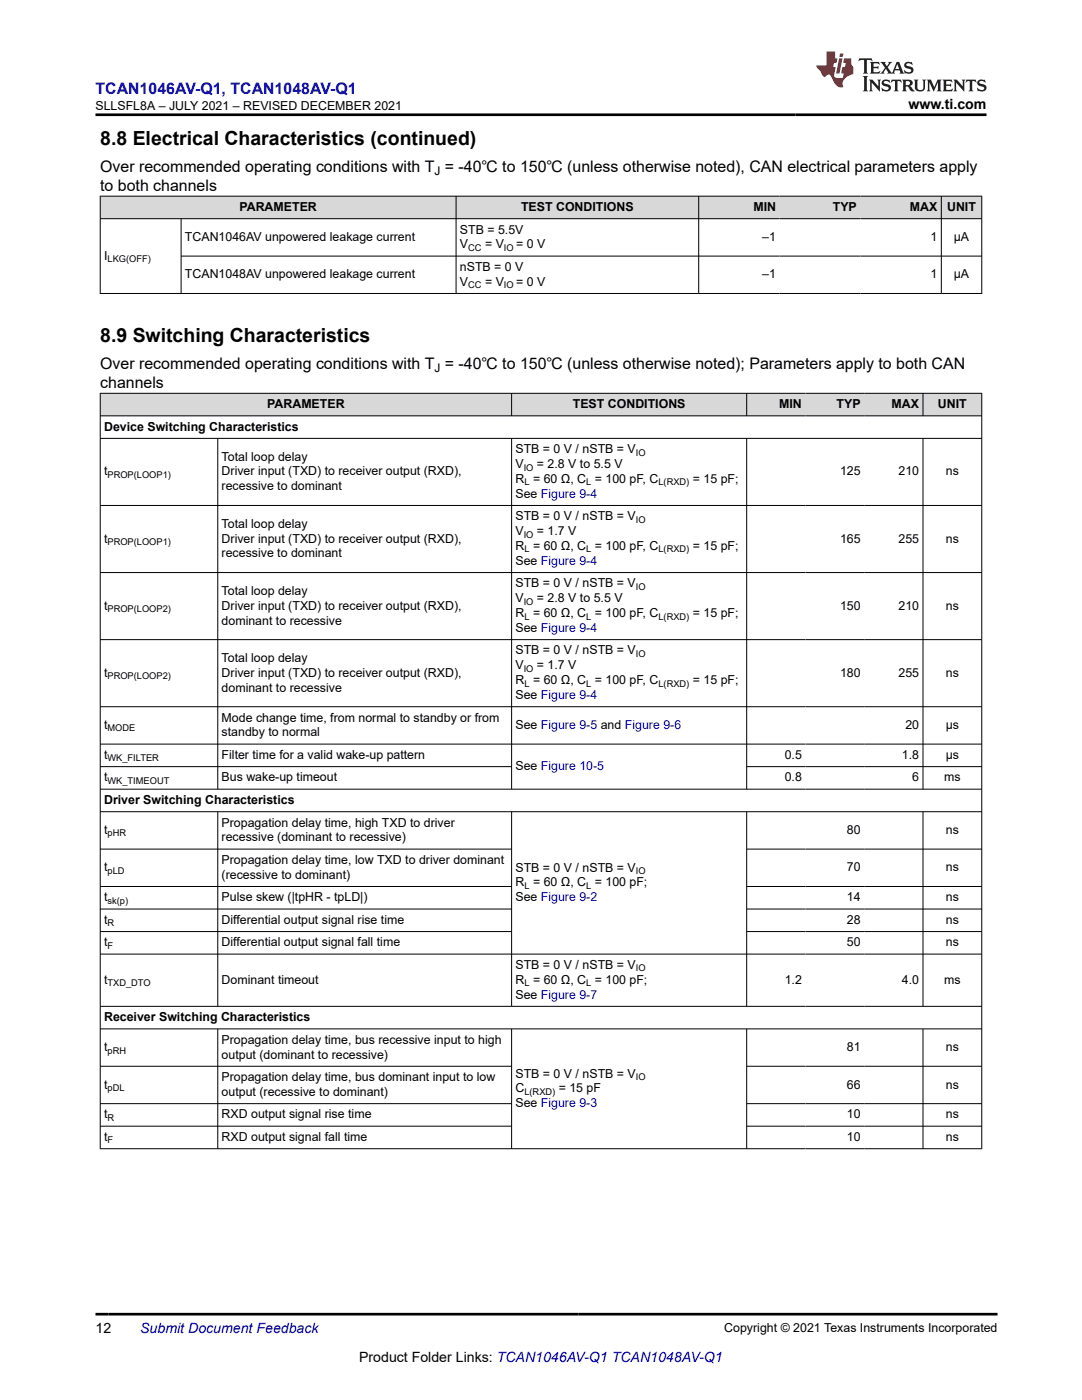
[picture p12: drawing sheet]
<svg xmlns="http://www.w3.org/2000/svg" width="216mm" height="279mm" viewBox="0 0 216 279" stroke-linecap="round" stroke-linejoin="round" font-family="sans-serif">
<defs><g id="words">
<g font-size="3.9">
<text x="20" y="28.8">8.8 Electrical Characteristics (continued)</text>
<text x="20" y="68.2">8.9 Switching Characteristics</text>
</g>
<text font-size="3.2" fill="#00f" x="19" y="18.7">TCAN1046AV-Q1, TCAN1048AV-Q1</text>
<g font-size="3.2">
<text x="20" y="34.3">Over recommended operating conditions with T = -40℃ to 150℃ (unless otherwise noted), CAN electrical parameters apply</text>
<text x="20" y="38.1">to both channels</text>
<text x="20" y="77.4">channels</text>
<text x="20" y="73.6">Over recommended operating conditions with T = -40℃ to 150℃ (unless otherwise noted); Parameters apply to both CAN</text>
</g>
<g font-size="2.8">
<text x="181.3" y="21.8">www.ti.com</text>
<text x="19" y="266.1">12</text>
<text x="71.7" y="271.7">Product Folder Links: TCAN1046AV-Q1 TCAN1048AV-Q1</text>
</g>
<text font-size="2.8" fill="#00f" x="28" y="266.1">Submit Document Feedback</text>
<g font-size="2.5">
<text x="19.1" y="21.9">SLLSFL8A – JULY 2021 – REVISED DECEMBER 2021</text>
<text x="47.8" y="42.1">PARAMETER</text>
<text x="91.8" y="46.6">STB = 5.5V</text>
<text x="104" y="42.1">TEST CONDITIONS</text>
<text x="150.3" y="42.1">MIN</text>
<text x="166.2" y="42.1">TYP</text>
<text x="181.6" y="42.1">MAX</text>
<text x="189" y="42.1">UNIT</text>
<text x="20.8" y="51.8">I</text>
<text x="36.9" y="48.1">TCAN1046AV unpowered leakage current</text>
<text x="91.8" y="49.6">V</text>
<text x="96.8" y="49.6">= V</text>
<text x="103" y="49.6">= 0 V</text>
<text x="152.1" y="48.1">–1</text>
<text x="185.7" y="48.1">1</text>
<text x="190.3" y="48.1">µA</text>
<text x="36.9" y="55.6">TCAN1048AV unpowered leakage current</text>
<text x="91.8" y="54.1">nSTB = 0 V</text>
<text x="91.8" y="57">V</text>
<text x="96.8" y="57">= V</text>
<text x="103" y="57">= 0 V</text>
<text x="152.1" y="55.6">–1</text>
<text x="185.7" y="55.6">1</text>
<text x="190.3" y="55.6">µA</text>
<text x="53.3" y="81.5">PARAMETER</text>
<text x="114.3" y="81.5">TEST CONDITIONS</text>
<text x="155.5" y="81.5">MIN</text>
<text x="166.9" y="81.5">TYP</text>
<text x="177.9" y="81.5">MAX</text>
<text x="187.2" y="81.5">UNIT</text>
<text x="20.8" y="86">Device Switching Characteristics</text>
<text x="20.8" y="94.9">t</text>
<text x="44.2" y="91.9">Total loop delay</text>
<text x="44.2" y="94.9">Driver input (TXD) to receiver output (RXD),</text>
<text x="102.9" y="93.4">V</text>
<text x="102.9" y="90.4">STB = 0 V / nSTB = V</text>
<text x="107.1" y="93.4">= 2.8 V to 5.5 V</text>
<text x="167.6" y="94.9">125</text>
<text x="179.3" y="94.9">210</text>
<text x="188.7" y="94.9">ns</text>
<text x="44.2" y="97.9">recessive to dominant</text>
<text x="102.9" y="99.3">See Figure 9-4</text>
<text x="102.9" y="96.4">R = 60 Ω, C = 100 pF, C</text>
<text x="138.2" y="96.4">= 15 pF;</text>
<text x="44.2" y="105.3">Total loop delay</text>
<text x="102.9" y="106.8">V</text>
<text x="102.9" y="103.8">STB = 0 V / nSTB = V</text>
<text x="107.1" y="106.8">= 1.7 V</text>
<text x="20.8" y="108.3">t</text>
<text x="44.2" y="108.3">Driver input (TXD) to receiver output (RXD),</text>
<text x="44.2" y="111.2">recessive to dominant</text>
<text x="102.9" y="112.7">See Figure 9-4</text>
<text x="102.9" y="109.8">R = 60 Ω, C = 100 pF, C</text>
<text x="138.2" y="109.8">= 15 pF;</text>
<text x="167.6" y="108.3">165</text>
<text x="179.3" y="108.3">255</text>
<text x="188.7" y="108.3">ns</text>
<text x="44.2" y="118.7">Total loop delay</text>
<text x="102.9" y="117.2">STB = 0 V / nSTB = V</text>
<text x="20.8" y="121.7">t</text>
<text x="44.2" y="121.7">Driver input (TXD) to receiver output (RXD),</text>
<text x="44.2" y="124.6">dominant to recessive</text>
<text x="102.9" y="120.2">V</text>
<text x="102.9" y="123.2">R = 60 Ω, C = 100 pF, C</text>
<text x="107.1" y="120.2">= 2.8 V to 5.5 V</text>
<text x="138.2" y="123.2">= 15 pF;</text>
<text x="167.6" y="121.7">150</text>
<text x="179.3" y="121.7">210</text>
<text x="188.7" y="121.7">ns</text>
<text x="102.9" y="126.1">See Figure 9-4</text>
<text x="102.9" y="130.6">STB = 0 V / nSTB = V</text>
<text x="20.8" y="135.1">t</text>
<text x="44.2" y="132.1">Total loop delay</text>
<text x="44.2" y="135.1">Driver input (TXD) to receiver output (RXD),</text>
<text x="102.9" y="133.6">V</text>
<text x="102.9" y="136.5">R = 60 Ω, C = 100 pF, C</text>
<text x="107.1" y="133.6">= 1.7 V</text>
<text x="138.2" y="136.5">= 15 pF;</text>
<text x="167.6" y="135.1">180</text>
<text x="179.3" y="135.1">255</text>
<text x="188.7" y="135.1">ns</text>
<text x="44.2" y="138">dominant to recessive</text>
<text x="102.9" y="139.5">See Figure 9-4</text>
<text x="20.8" y="145.5">t</text>
<text x="44.2" y="144">Mode change time, from normal to standby or from</text>
<text x="44.2" y="147">standby to normal</text>
<text x="102.9" y="145.5">See Figure 9-5 and Figure 9-6</text>
<text x="180.7" y="145.5">20</text>
<text x="188.7" y="145.5">µs</text>
<text x="20.8" y="151.5">t</text>
<text x="20.8" y="156">t</text>
<text x="44.2" y="151.5">Filter time for a valid wake-up pattern</text>
<text x="44.2" y="156">Bus wake-up timeout</text>
<text x="102.9" y="153.7">See Figure 10-5</text>
<text x="156.6" y="151.5">0.5</text>
<text x="156.6" y="156">0.8</text>
<text x="180" y="151.5">1.8</text>
<text x="182" y="156">6</text>
<text x="188.4" y="156">ms</text>
<text x="188.7" y="151.5">µs</text>
<text x="20.8" y="160.5">Driver Switching Characteristics</text>
<text x="20.8" y="166.4">t</text>
<text x="44.2" y="165">Propagation delay time, high TXD to driver</text>
<text x="44.2" y="167.9">recessive (dominant to recessive)</text>
<text x="169" y="166.4">80</text>
<text x="188.7" y="166.4">ns</text>
<text x="20.8" y="173.9">t</text>
<text x="44.2" y="172.4">Propagation delay time, low TXD to driver dominant</text>
<text x="102.9" y="174">STB = 0 V / nSTB = V</text>
<text x="169" y="173.9">70</text>
<text x="188.7" y="173.9">ns</text>
<text x="20.8" y="179.9">t</text>
<text x="44.2" y="175.4">(recessive to dominant)</text>
<text x="44.2" y="179.9">Pulse skew (|tpHR - tpLD|)</text>
<text x="102.9" y="179.9">See Figure 9-2</text>
<text x="102.9" y="176.9">R = 60 Ω, C = 100 pF;</text>
<text x="169" y="179.9">14</text>
<text x="188.7" y="179.9">ns</text>
<text x="20.8" y="184.4">t</text>
<text x="44.2" y="184.4">Differential output signal rise time</text>
<text x="169" y="184.4">28</text>
<text x="188.7" y="184.4">ns</text>
<text x="20.8" y="188.9">t</text>
<text x="44.2" y="188.9">Differential output signal fall time</text>
<text x="169" y="188.9">50</text>
<text x="188.7" y="188.9">ns</text>
<text x="20.8" y="196.3">t</text>
<text x="44.2" y="196.3">Dominant timeout</text>
<text x="102.9" y="196.3">R = 60 Ω, C = 100 pF;</text>
<text x="102.9" y="193.4">STB = 0 V / nSTB = V</text>
<text x="156.6" y="196.3">1.2</text>
<text x="180" y="196.3">4.0</text>
<text x="188.4" y="196.3">ms</text>
<text x="20.8" y="203.8">Receiver Switching Characteristics</text>
<text x="102.9" y="199.3">See Figure 9-7</text>
<text x="20.8" y="209.8">t</text>
<text x="44.2" y="208.3">Propagation delay time, bus recessive input to high</text>
<text x="169" y="209.8">81</text>
<text x="188.7" y="209.8">ns</text>
<text x="44.2" y="211.3">output (dominant to recessive)</text>
<text x="44.2" y="215.8">Propagation delay time, bus dominant input to low</text>
<text x="102.9" y="215">STB = 0 V / nSTB = V</text>
<text x="20.8" y="217.2">t</text>
<text x="44.2" y="218.7">output (recessive to dominant)</text>
<text x="102.9" y="218">C</text>
<text x="102.9" y="221">See Figure 9-3</text>
<text x="111.5" y="218">= 15 pF</text>
<text x="169" y="217.2">66</text>
<text x="188.7" y="217.2">ns</text>
<text x="20.8" y="223.2">t</text>
<text x="20.8" y="227.7">t</text>
<text x="44.2" y="223.2">RXD output signal rise time</text>
<text x="44.2" y="227.7">RXD output signal fall time</text>
<text x="169" y="223.2">10</text>
<text x="169" y="227.7">10</text>
<text x="188.7" y="223.2">ns</text>
<text x="188.7" y="227.7">ns</text>
<text x="144.5" y="265.8">Copyright © 2021 Texas Instruments Incorporated</text>
</g>
<g font-size="2.4">
<text x="86.7" y="34.9">J</text>
<text x="86.7" y="74.3">J</text>
</g>
<g font-size="1.9">
<text x="21.5" y="52.3">LKG(OFF)</text>
<text x="93.4" y="50.1">CC</text>
<text x="100.6" y="50.1">IO</text>
<text x="93.4" y="57.5">CC</text>
<text x="100.6" y="57.5">IO</text>
<text x="21.5" y="95.4">PROP(LOOP1)</text>
<text x="104.5" y="93.9">IO</text>
<text x="126.9" y="90.9">IO</text>
<text x="104.6" y="96.9">L</text>
<text x="117" y="96.9">L</text>
<text x="131.4" y="96.9">L(RXD)</text>
<text x="104.5" y="107.3">IO</text>
<text x="126.9" y="104.3">IO</text>
<text x="21.5" y="108.8">PROP(LOOP1)</text>
<text x="104.6" y="110.3">L</text>
<text x="117" y="110.3">L</text>
<text x="131.4" y="110.3">L(RXD)</text>
<text x="126.9" y="117.7">IO</text>
<text x="21.5" y="122.2">PROP(LOOP2)</text>
<text x="104.5" y="120.7">IO</text>
<text x="104.6" y="123.6">L</text>
<text x="117" y="123.6">L</text>
<text x="131.4" y="123.6">L(RXD)</text>
<text x="126.9" y="131.1">IO</text>
<text x="21.5" y="135.6">PROP(LOOP2)</text>
<text x="104.5" y="134.1">IO</text>
<text x="104.6" y="137">L</text>
<text x="117" y="137">L</text>
<text x="131.4" y="137">L(RXD)</text>
<text x="21.5" y="146">MODE</text>
<text x="21.5" y="152">WK_FILTER</text>
<text x="21.5" y="156.5">WK_TIMEOUT</text>
<text x="21.5" y="166.9">pHR</text>
<text x="21.5" y="174.4">pLD</text>
<text x="104.6" y="177.4">L</text>
<text x="117" y="177.4">L</text>
<text x="126.9" y="174.4">IO</text>
<text x="21.5" y="180.4">sk(p)</text>
<text x="21.5" y="184.9">R</text>
<text x="21.5" y="189.4">F</text>
<text x="21.5" y="196.8">TXD_DTO</text>
<text x="104.6" y="196.8">L</text>
<text x="117" y="196.8">L</text>
<text x="126.9" y="193.9">IO</text>
<text x="21.5" y="210.3">pRH</text>
<text x="126.9" y="215.5">IO</text>
<text x="21.5" y="217.7">pDL</text>
<text x="104.6" y="218.5">L(RXD)</text>
<text x="21.5" y="223.7">R</text>
<text x="21.5" y="228.2">F</text>
</g>
</g></defs>
<g fill="#d8d8d8">
<path d="M20 39.1h175.9v4.5h-175.9z" fill-rule="evenodd"/>
<path d="M20.1 39.2h70.8v4.4h-70.8z" fill-rule="evenodd"/>
<path d="M91.1 39.2h48.3v4.4h-48.3z" fill-rule="evenodd"/>
<path d="M139.5 39.2h16.1v4.4h-16.1z" fill-rule="evenodd"/>
<path d="M155.6 39.2h16.1v4.4h-16.1z" fill-rule="evenodd"/>
<path d="M171.7 39.2h16.1v4.4h-16.1z" fill-rule="evenodd"/>
<path d="M187.9 39.2h7.9v4.4h-7.9z" fill-rule="evenodd"/>
</g>
<path d="M19.9 39.1h176.1M20 39.1v19.5M91 39.1v19.5M139.4 39.1v19.5M187.8 39.1v19.5M195.9 39.1v19.5M19.9 43.6h176.1M19.9 58.6h176.1M36.1 43.6v15M36.1 51.1h159.9" fill="none" stroke="#000" stroke-width=".2"/>
<g fill="#d8d8d8">
<path d="M20 78.5h175.9v4.5h-175.9z" fill-rule="evenodd"/>
<path d="M20.1 78.6h81.9v4.3h-81.9z" fill-rule="evenodd"/>
<path d="M102.1 78.6h46.8v4.3h-46.8z" fill-rule="evenodd"/>
<path d="M149.1 78.6h11.6v4.3h-11.6z" fill-rule="evenodd"/>
<path d="M160.7 78.6h11.7v4.3h-11.7z" fill-rule="evenodd"/>
<path d="M172.4 78.6h11.7v4.3h-11.7z" fill-rule="evenodd"/>
<path d="M184.2 78.6h11.6v4.3h-11.6z" fill-rule="evenodd"/>
</g>
<g fill="none" stroke="#000" stroke-width=".2">
<path d="M19.9 78.5h176.1M20 78.4v150.9M102.1 78.4v4.7M149 78.4v4.7M184.2 78.4v4.7M195.9 78.4v150.9M19.9 83h176.1M19.9 87.5h176.1M43.5 87.5v70.1M102.1 87.5v70.1M149 87.5v70.1M184.2 87.5v70.1"/>
<path d="M19.9 100.9h176.1M19.9 114.3h176.1M19.9 127.7h176.1M19.9 141h176.1M19.9 148.5h176.1M19.9 153h82.2M19.9 157.5h176.1M149 153h47M19.9 162h176.1M19.9 169.5h82.2M19.9 176.9h82.2M43.5 162v38.9"/>
<path d="M102.1 162v38.9M149 162v38.9M149 169.5h47M149 176.9h47M184.2 162v38.9M19.9 190.4h176.1M19.9 181.4h82.2M19.9 185.9h82.2M149 181.4h47M149 185.9h47M19.9 200.8h176.1M19.9 205.3h176.1"/>
<path d="M19.9 212.8h82.2M43.5 205.3v24M102.1 205.3v24M149 205.3v24M149 212.8h47M184.2 205.3v24M19.9 229.3h176.1M19.9 220.3h82.2M19.9 224.8h82.2M149 220.3h47M149 224.8h47"/>
</g>
<path d="M171.5 11.6l-.2 .6 .5-.2h.6v.1v2.2l-.2 .4h1l-.2-.4v-2.2v-.1h.5l.5 .2-.1-.6zM173.6 12.4l.2 .3v1.6l-.2 .4h1.9l.1-.6a1.08 1.08 0 0 1-1.3 .2v-.7h.6l.4 .2v-.7l-.4 .2h-.6v-.5l.2-.2a1 1 0 0 1 1 .3l-.1-.5zM175.7 12.4l.9 1.1-1 1.2h.9l-.2-.2 .5-.8 .4 .8-.2 .2h1.6l-.2-.2 .2-.5h.9l.1 .5-.1 .2h.9l-.2-.4-.8-1.9h-.5l-.9 2.1-.9-1.1 .9-1h-.8l.2 .2-.4 .6-.4-.6 .2-.2zM179 12.8l.4 1h-.7zM180.7 12.5a.65 .65 0 0 0-.2 .7 .65 .65 0 0 0 .6 .5l.6 .1 .1 .3a.79 .79 0 0 1-.7 .4 .79 .79 0 0 1-.7-.5l.1 .7 .2-.1a.93 .93 0 0 0 1.1 0 .93 .93 0 0 0 .4-.9 1.46 1.46 0 0 0-1.2-.6l-.1-.3a1.09 1.09 0 0 1 1.2 .2l-.2-.6-.1 .1-.5-.2zM172.2 15.2l.2 .4v2.2l-.2 .4h1l-.2-.4v-2.2l.2-.4zM173.4 15.9l.2 .4v1.5l-.2 .4h.8l-.3-.4 .1-1.3 1.6 1.8v-2l.2-.4h-.7l.1 .2 .1 1.1-1.2-1.3zM176.2 16a.65 .65 0 0 0-.2 .8 .65 .65 0 0 0 .6 .4l.6 .2 .1 .2a.79 .79 0 0 1-.7 .4 .79 .79 0 0 1-.7-.5l.1 .7 .2-.1a.93 .93 0 0 0 1.1 .1 .93 .93 0 0 0 .4-1 1.46 1.46 0 0 0-1.2-.5l-.1-.4a1.09 1.09 0 0 1 1.2 .2l-.1-.6-.2 .1-.5-.1zM177.9 15.9l-.1 .6a.63 .63 0 0 1 .8-.3v1.6l-.3 .4h1l-.2-.4v-1.6a.66 .66 0 0 1 .8 .3l-.1-.6zM180 15.9l.2 .4v1.5l-.2 .4h1l-.2-.2-.1-.7h.5l.1 .2a.79 .79 0 0 0 1.2 .6l-1-.9a.61 .61 0 0 0 .6-.6 .61 .61 0 0 0-.5-.7zM180.8 16.2h.1a.47 .47 0 0 1 .5 .1 .47 .47 0 0 1 .1 .5l-.1 .1-.7 .1zM182.3 15.9l.2 .2a2.27 2.27 0 0 0 .4 2 1.04 1.04 0 0 0 1.7-.7v-1.3l.2-.2h-.8l.2 .4v1.1a.6 .6 0 0 1-.6 .6 .6 .6 0 0 1-.6-.6v-1.1l.3-.4zM184.9 15.9l.2 .4v1.5l-.2 .4h.8l-.3-.4v-1.4l.9 1.9 .9-1.9v1.4l-.3 .4h1l-.2-.4v-1.5l.2-.4h-.8l-.7 1.5-.6-1.5zM188.1 15.9l.2 .4v1.5l-.2 .4h1.9l.1-.6a1.09 1.09 0 0 1-1.3 .2v-.7h.6l.4 .2v-.6l-.4 .2h-.6v-.6l.2-.1a1.01 1.01 0 0 1 1 .3l-.1-.6zM190.2 15.9l.3 .4v1.5l-.3 .4h.8l-.2-.4v-1.3l1.6 1.8v-2l.2-.4h-.7l.2 .2v1.1l-1.2-1.3zM192.8 15.9l-.1 .6a.63 .63 0 0 1 .8-.3v1.6l-.3 .4h1l-.2-.4v-1.6a.66 .66 0 0 1 .8 .3l-.1-.6zM195.2 16a.65 .65 0 0 0-.2 .8 .65 .65 0 0 0 .6 .4l.6 .2 .2 .2a.79 .79 0 0 1-.7 .4 .79 .79 0 0 1-.7-.5l.1 .7 .2-.1a.93 .93 0 0 0 1 .1 .93 .93 0 0 0 .5-1 1.46 1.46 0 0 0-1.3-.5v-.4a1.09 1.09 0 0 1 1.2 .2l-.2-.6-.2 .1-.5-.1z" fill="#231f20"/>
<path d="M164.9 10.3v2.7h-2l.1 .4 .8 1a.95 .95 0 0 0 1 .9 .59 .59 0 0 1 .5-.4 .59 .59 0 0 1 .5 .3l.4 .8a1.59 1.59 0 0 0 2.1 1.4 1.61 1.61 0 0 1 1-2.3l1-.3-.1-1.5a1.59 1.59 0 0 1-.3-1.7h-1.5l-.2 .9h.6l-.2 .9h-.5l-.2 .9v.3l.4 .1-.1 .9h-.7a.73 .73 0 0 1-1-.7l.3-1.5h-.5l.1-.9h.5l.2-.9h-.5v-1.3zM167.4 11.6l-.6 3.1h.7l.6-3.1zM167.6 10.7l-.1 .6h.7l.1-.6z" fill="#ed1c24"/>
<path d="M19 22.9h177.8M19 262.3h180" fill="none" stroke="#000" stroke-width=".53"/>
<use href="#words"/>
</svg>
